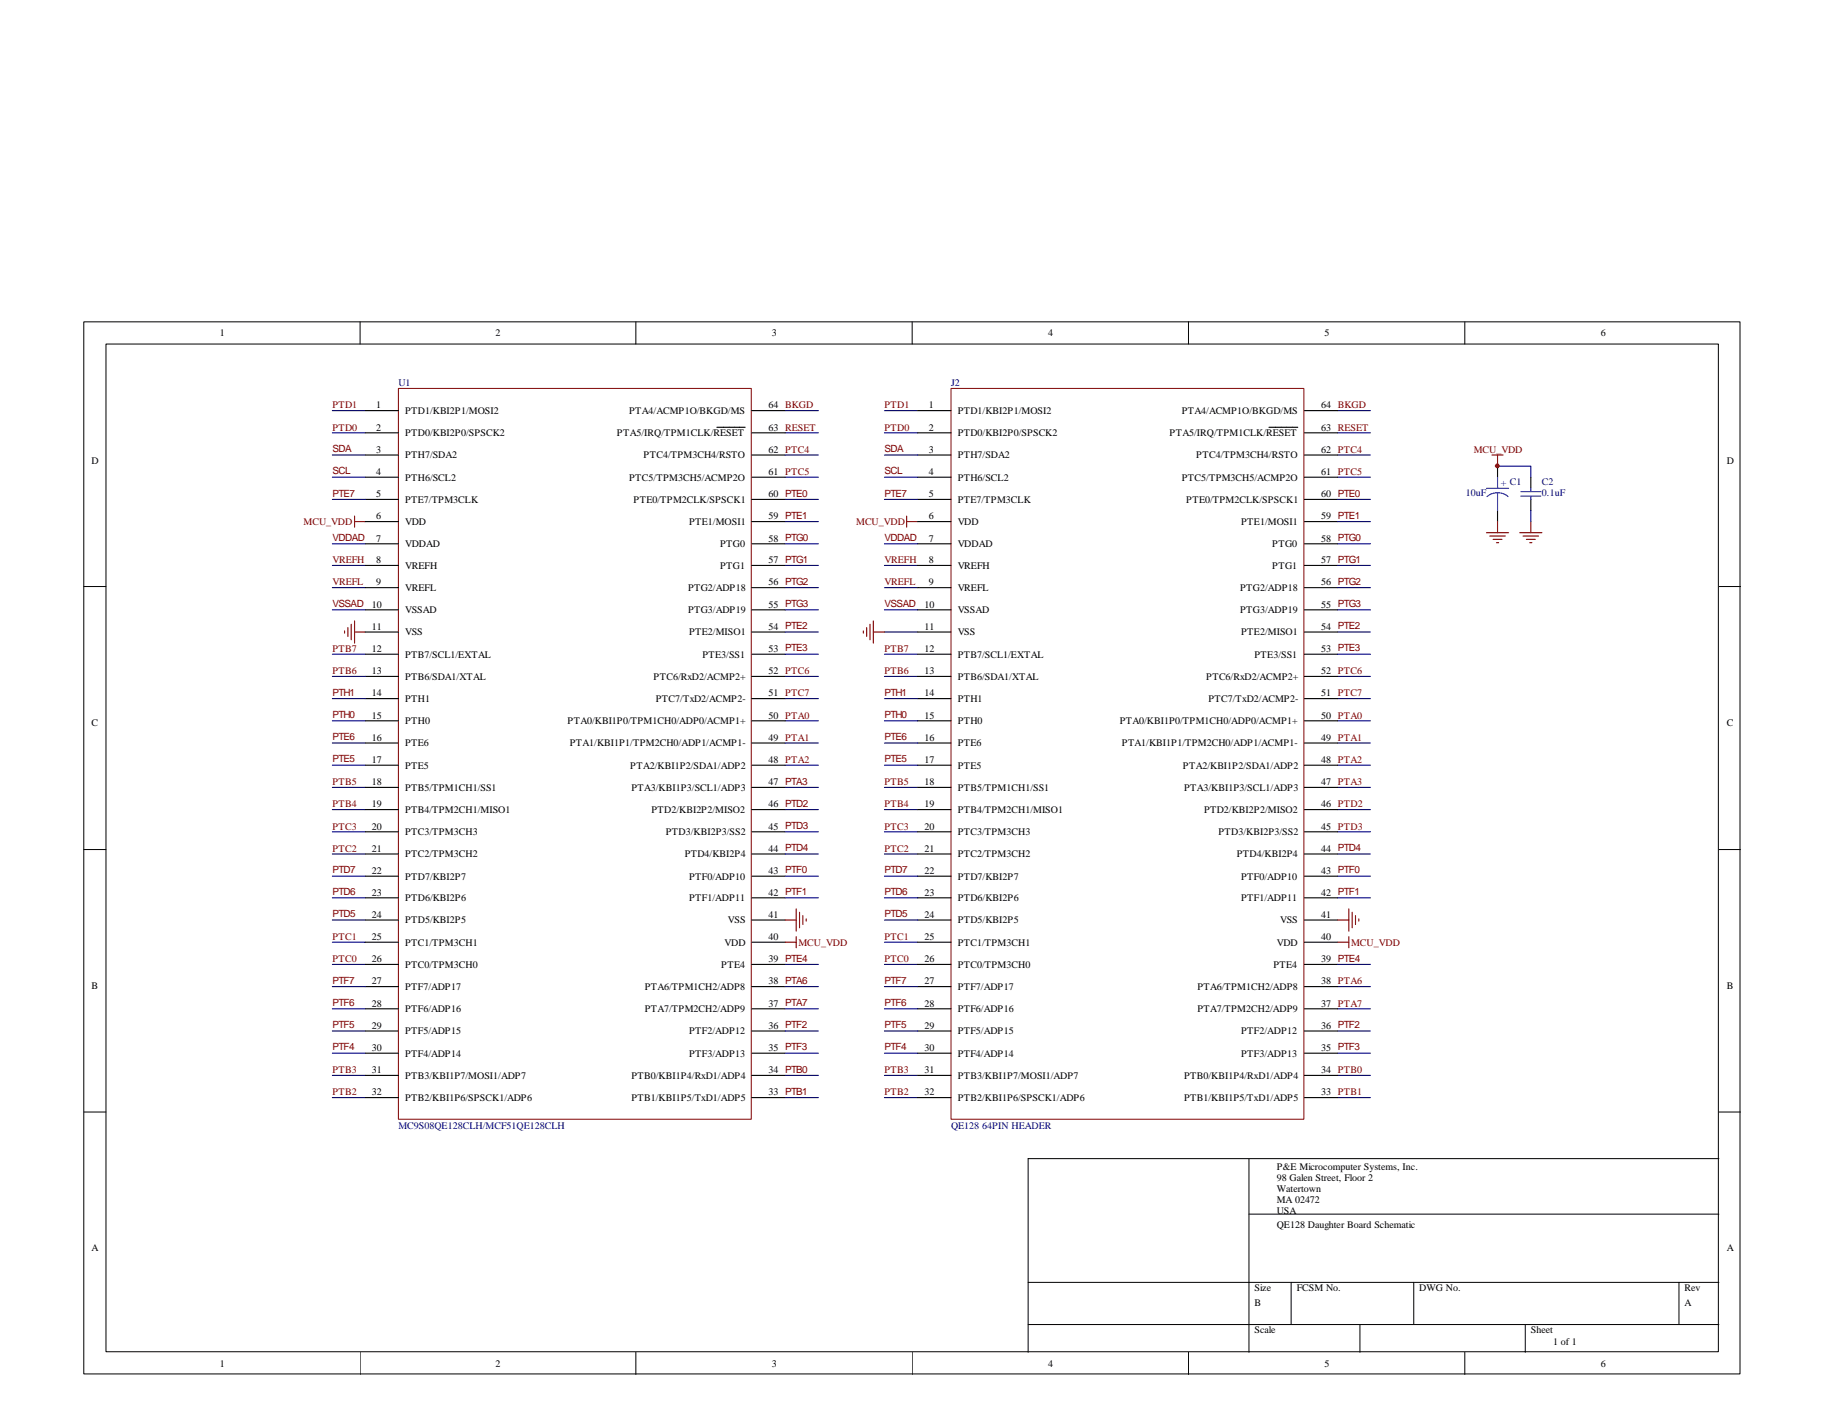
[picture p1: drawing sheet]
<svg xmlns="http://www.w3.org/2000/svg" width="279mm" height="216mm" viewBox="0 0 279 216" stroke-linecap="round" stroke-linejoin="round" font-family="sans-serif">
<defs><g id="words">
<g font-size="1.5">
<text x="33.5" y="51.3">1</text>
<text x="75.6" y="51.3">2</text>
<text x="117.8" y="51.3">3</text>
<text x="159.9" y="51.3">4</text>
<text x="202.1" y="51.3">5</text>
<text x="244.3" y="51.3">6</text>
<text x="57.4" y="62.3">1</text>
<text x="57.4" y="65.7">2</text>
<text x="61.8" y="63.2">PTD1/KBI2P1/MOSI2</text>
<text x="96" y="63.2">PTA4/ACMP1O/BKGD/MS</text>
<text x="117.3" y="65.7">63 RESET</text>
<text x="117.3" y="62.3">64 BKGD</text>
<text x="141.7" y="62.3">1</text>
<text x="141.7" y="65.7">2</text>
<text x="146.1" y="63.2">PTD1/KBI2P1/MOSI2</text>
<text x="180.3" y="63.2">PTA4/ACMP1O/BKGD/MS</text>
<text x="201.6" y="65.7">63 RESET</text>
<text x="201.6" y="62.3">64 BKGD</text>
<text x="14" y="70.8">D</text>
<text x="57.4" y="69.1">3</text>
<text x="61.8" y="66.5">PTD0/KBI2P0/SPSCK2</text>
<text x="61.8" y="69.9">PTH7/SDA2</text>
<text x="94.1" y="66.5">PTA5/IRQ/TPM1CLK/RESET</text>
<text x="98.2" y="69.9">PTC4/TPM3CH4/RSTO</text>
<text x="117.3" y="69.1">62 PTC4</text>
<text x="141.7" y="69.1">3</text>
<text x="146.1" y="66.5">PTD0/KBI2P0/SPSCK2</text>
<text x="146.1" y="69.9">PTH7/SDA2</text>
<text x="178.5" y="66.5">PTA5/IRQ/TPM1CLK/RESET</text>
<text x="182.5" y="69.9">PTC4/TPM3CH4/RSTO</text>
<text x="201.6" y="69.1">62 PTC4</text>
<text x="263.5" y="70.8">D</text>
<text x="57.4" y="72.5">4</text>
<text x="57.4" y="75.9">5</text>
<text x="61.8" y="73.3">PTH6/SCL2</text>
<text x="61.8" y="76.7">PTE7/TPM3CLK</text>
<text x="96" y="73.3">PTC5/TPM3CH5/ACMP2O</text>
<text x="96.7" y="76.7">PTE0/TPM2CLK/SPSCK1</text>
<text x="117.3" y="75.9">60 PTE0</text>
<text x="117.3" y="72.5">61 PTC5</text>
<text x="141.7" y="72.5">4</text>
<text x="141.7" y="75.9">5</text>
<text x="146.1" y="73.3">PTH6/SCL2</text>
<text x="146.1" y="76.7">PTE7/TPM3CLK</text>
<text x="180.3" y="73.3">PTC5/TPM3CH5/ACMP2O</text>
<text x="181" y="76.7">PTE0/TPM2CLK/SPSCK1</text>
<text x="201.6" y="75.9">60 PTE0</text>
<text x="201.6" y="72.5">61 PTC5</text>
<text x="57.4" y="79.2">6</text>
<text x="57.4" y="82.6">7</text>
<text x="61.8" y="80.1">VDD</text>
<text x="61.8" y="83.5">VDDAD</text>
<text x="105.2" y="80.1">PTE1/MOSI1</text>
<text x="109.9" y="83.5">PTG0</text>
<text x="117.3" y="82.6">58 PTG0</text>
<text x="117.3" y="79.2">59 PTE1</text>
<text x="141.7" y="79.2">6</text>
<text x="141.7" y="82.6">7</text>
<text x="146.1" y="80.1">VDD</text>
<text x="146.1" y="83.5">VDDAD</text>
<text x="189.4" y="80.1">PTE1/MOSI1</text>
<text x="194.1" y="83.5">PTG0</text>
<text x="201.6" y="82.6">58 PTG0</text>
<text x="201.6" y="79.2">59 PTE1</text>
<text x="57.4" y="85.9">8</text>
<text x="57.4" y="89.3">9</text>
<text x="61.8" y="86.8">VREFH</text>
<text x="109.9" y="86.8">PTG1</text>
<text x="117.3" y="89.3">56 PTG2</text>
<text x="117.3" y="85.9">57 PTG1</text>
<text x="141.7" y="85.9">8</text>
<text x="141.7" y="89.3">9</text>
<text x="146.1" y="86.8">VREFH</text>
<text x="194.1" y="86.8">PTG1</text>
<text x="201.6" y="89.3">56 PTG2</text>
<text x="201.6" y="85.9">57 PTG1</text>
<text x="56.7" y="92.7">10</text>
<text x="61.8" y="90.2">VREFL</text>
<text x="61.8" y="93.6">VSSAD</text>
<text x="105" y="93.6">PTG3/ADP19</text>
<text x="105" y="90.2">PTG2/ADP18</text>
<text x="117.3" y="92.7">55 PTG3</text>
<text x="141.1" y="92.7">10</text>
<text x="146.1" y="90.2">VREFL</text>
<text x="146.1" y="93.6">VSSAD</text>
<text x="189.2" y="93.6">PTG3/ADP19</text>
<text x="189.2" y="90.2">PTG2/ADP18</text>
<text x="201.6" y="92.7">55 PTG3</text>
<text x="56.7" y="96.1">11</text>
<text x="56.7" y="99.5">12</text>
<text x="61.8" y="96.9">VSS</text>
<text x="61.8" y="100.3">PTB7/SCL1/EXTAL</text>
<text x="105.2" y="96.9">PTE2/MISO1</text>
<text x="107.2" y="100.3">PTE3/SS1</text>
<text x="117.3" y="99.5">53 PTE3</text>
<text x="117.3" y="96.1">54 PTE2</text>
<text x="141.1" y="96.1">11</text>
<text x="141.1" y="99.5">12</text>
<text x="146.1" y="96.9">VSS</text>
<text x="146.1" y="100.3">PTB7/SCL1/EXTAL</text>
<text x="189.4" y="96.9">PTE2/MISO1</text>
<text x="191.4" y="100.3">PTE3/SS1</text>
<text x="201.6" y="99.5">53 PTE3</text>
<text x="201.6" y="96.1">54 PTE2</text>
<text x="56.7" y="102.9">13</text>
<text x="56.7" y="106.3">14</text>
<text x="61.8" y="103.7">PTB6/SDA1/XTAL</text>
<text x="61.8" y="107.1">PTH1</text>
<text x="99.7" y="103.7">PTC6/RxD2/ACMP2+</text>
<text x="100.1" y="107.1">PTC7/TxD2/ACMP2-</text>
<text x="117.3" y="106.3">51 PTC7</text>
<text x="117.3" y="102.9">52 PTC6</text>
<text x="141.1" y="102.9">13</text>
<text x="141.1" y="106.3">14</text>
<text x="146.1" y="103.7">PTB6/SDA1/XTAL</text>
<text x="146.1" y="107.1">PTH1</text>
<text x="184.1" y="103.7">PTC6/RxD2/ACMP2+</text>
<text x="184.4" y="107.1">PTC7/TxD2/ACMP2-</text>
<text x="201.6" y="106.3">51 PTC7</text>
<text x="201.6" y="102.9">52 PTC6</text>
<text x="14" y="110.8">C</text>
<text x="56.7" y="109.6">15</text>
<text x="56.7" y="113">16</text>
<text x="61.8" y="110.5">PTH0</text>
<text x="61.8" y="113.9">PTE6</text>
<text x="86.6" y="110.5">PTA0/KBI1P0/TPM1CH0/ADP0/ACMP1+</text>
<text x="87" y="113.9">PTA1/KBI1P1/TPM2CH0/ADP1/ACMP1-</text>
<text x="117.3" y="113">49 PTA1</text>
<text x="117.3" y="109.6">50 PTA0</text>
<text x="141.1" y="109.6">15</text>
<text x="141.1" y="113">16</text>
<text x="146.1" y="110.5">PTH0</text>
<text x="146.1" y="113.9">PTE6</text>
<text x="170.9" y="110.5">PTA0/KBI1P0/TPM1CH0/ADP0/ACMP1+</text>
<text x="171.2" y="113.9">PTA1/KBI1P1/TPM2CH0/ADP1/ACMP1-</text>
<text x="201.6" y="113">49 PTA1</text>
<text x="201.6" y="109.6">50 PTA0</text>
<text x="263.5" y="110.8">C</text>
<text x="56.7" y="116.4">17</text>
<text x="56.7" y="119.8">18</text>
<text x="61.8" y="117.3">PTE5</text>
<text x="96.2" y="117.3">PTA2/KBI1P2/SDA1/ADP2</text>
<text x="117.3" y="119.8">47 PTA3</text>
<text x="117.3" y="116.4">48 PTA2</text>
<text x="141.1" y="116.4">17</text>
<text x="141.1" y="119.8">18</text>
<text x="146.1" y="117.3">PTE5</text>
<text x="180.5" y="117.3">PTA2/KBI1P2/SDA1/ADP2</text>
<text x="201.6" y="119.8">47 PTA3</text>
<text x="201.6" y="116.4">48 PTA2</text>
<text x="56.7" y="123.2">19</text>
<text x="61.8" y="120.6">PTB5/TPM1CH1/SS1</text>
<text x="61.8" y="124">PTB4/TPM2CH1/MISO1</text>
<text x="96.4" y="120.6">PTA3/KBI1P3/SCL1/ADP3</text>
<text x="99.4" y="124">PTD2/KBI2P2/MISO2</text>
<text x="117.3" y="123.2">46 PTD2</text>
<text x="141.1" y="123.2">19</text>
<text x="146.1" y="120.6">PTB5/TPM1CH1/SS1</text>
<text x="146.1" y="124">PTB4/TPM2CH1/MISO1</text>
<text x="180.7" y="120.6">PTA3/KBI1P3/SCL1/ADP3</text>
<text x="183.7" y="124">PTD2/KBI2P2/MISO2</text>
<text x="201.6" y="123.2">46 PTD2</text>
<text x="56.7" y="126.6">20</text>
<text x="56.7" y="130">21</text>
<text x="61.8" y="127.4">PTC3/TPM3CH3</text>
<text x="61.8" y="130.8">PTC2/TPM3CH2</text>
<text x="101.6" y="127.4">PTD3/KBI2P3/SS2</text>
<text x="104.5" y="130.8">PTD4/KBI2P4</text>
<text x="117.3" y="130">44 PTD4</text>
<text x="117.3" y="126.6">45 PTD3</text>
<text x="141.1" y="126.6">20</text>
<text x="141.1" y="130">21</text>
<text x="146.1" y="127.4">PTC3/TPM3CH3</text>
<text x="146.1" y="130.8">PTC2/TPM3CH2</text>
<text x="185.9" y="127.4">PTD3/KBI2P3/SS2</text>
<text x="188.7" y="130.8">PTD4/KBI2P4</text>
<text x="201.6" y="130">44 PTD4</text>
<text x="201.6" y="126.6">45 PTD3</text>
<text x="56.7" y="133.3">22</text>
<text x="56.7" y="136.7">23</text>
<text x="61.8" y="134.2">PTD7/KBI2P7</text>
<text x="61.8" y="137.5">PTD6/KBI2P6</text>
<text x="105.2" y="137.5">PTF1/ADP11</text>
<text x="105.2" y="134.2">PTF0/ADP10</text>
<text x="117.3" y="136.7">42 PTF1</text>
<text x="117.3" y="133.3">43 PTF0</text>
<text x="141.1" y="133.3">22</text>
<text x="141.1" y="136.7">23</text>
<text x="146.1" y="134.2">PTD7/KBI2P7</text>
<text x="146.1" y="137.5">PTD6/KBI2P6</text>
<text x="189.4" y="137.5">PTF1/ADP11</text>
<text x="189.4" y="134.2">PTF0/ADP10</text>
<text x="201.6" y="136.7">42 PTF1</text>
<text x="201.6" y="133.3">43 PTF0</text>
<text x="56.7" y="140">24</text>
<text x="56.7" y="143.4">25</text>
<text x="61.8" y="140.9">PTD5/KBI2P5</text>
<text x="111.1" y="140.9">VSS</text>
<text x="117.3" y="143.4">40</text>
<text x="117.3" y="140">41</text>
<text x="141.1" y="140">24</text>
<text x="141.1" y="143.4">25</text>
<text x="146.1" y="140.9">PTD5/KBI2P5</text>
<text x="195.3" y="140.9">VSS</text>
<text x="201.6" y="143.4">40</text>
<text x="201.6" y="140">41</text>
<text x="56.7" y="146.8">26</text>
<text x="61.8" y="144.3">PTC1/TPM3CH1</text>
<text x="61.8" y="147.7">PTC0/TPM3CH0</text>
<text x="110.1" y="147.7">PTE4</text>
<text x="110.6" y="144.3">VDD</text>
<text x="117.3" y="146.8">39 PTE4</text>
<text x="141.1" y="146.8">26</text>
<text x="146.1" y="144.3">PTC1/TPM3CH1</text>
<text x="146.1" y="147.7">PTC0/TPM3CH0</text>
<text x="194.3" y="147.7">PTE4</text>
<text x="194.8" y="144.3">VDD</text>
<text x="201.6" y="146.8">39 PTE4</text>
<text x="14" y="150.9">B</text>
<text x="56.7" y="150.2">27</text>
<text x="56.7" y="153.6">28</text>
<text x="61.8" y="151">PTF7/ADP17</text>
<text x="61.8" y="154.4">PTF6/ADP16</text>
<text x="98.4" y="154.4">PTA7/TPM2CH2/ADP9</text>
<text x="98.4" y="151">PTA6/TPM1CH2/ADP8</text>
<text x="117.3" y="153.6">37 PTA7</text>
<text x="117.3" y="150.2">38 PTA6</text>
<text x="141.1" y="150.2">27</text>
<text x="141.1" y="153.6">28</text>
<text x="146.1" y="151">PTF7/ADP17</text>
<text x="146.1" y="154.4">PTF6/ADP16</text>
<text x="182.7" y="154.4">PTA7/TPM2CH2/ADP9</text>
<text x="182.7" y="151">PTA6/TPM1CH2/ADP8</text>
<text x="201.6" y="153.6">37 PTA7</text>
<text x="201.6" y="150.2">38 PTA6</text>
<text x="263.5" y="150.9">B</text>
<text x="56.7" y="157">29</text>
<text x="56.7" y="160.4">30</text>
<text x="61.8" y="157.8">PTF5/ADP15</text>
<text x="61.8" y="161.2">PTF4/ADP14</text>
<text x="105.2" y="161.2">PTF3/ADP13</text>
<text x="105.2" y="157.8">PTF2/ADP12</text>
<text x="117.3" y="160.4">35 PTF3</text>
<text x="117.3" y="157">36 PTF2</text>
<text x="141.1" y="157">29</text>
<text x="141.1" y="160.4">30</text>
<text x="146.1" y="157.8">PTF5/ADP15</text>
<text x="146.1" y="161.2">PTF4/ADP14</text>
<text x="189.4" y="161.2">PTF3/ADP13</text>
<text x="189.4" y="157.8">PTF2/ADP12</text>
<text x="201.6" y="160.4">35 PTF3</text>
<text x="201.6" y="157">36 PTF2</text>
<text x="56.7" y="163.7">31</text>
<text x="56.7" y="167.1">32</text>
<text x="61.8" y="164.6">PTB3/KBI1P7/MOSI1/ADP7</text>
<text x="61.8" y="168">PTB2/KBI1P6/SPSCK1/ADP6</text>
<text x="96.4" y="168">PTB1/KBI1P5/TxD1/ADP5</text>
<text x="96.4" y="164.6">PTB0/KBI1P4/RxD1/ADP4</text>
<text x="117.3" y="167.1">33 PTB1</text>
<text x="117.3" y="163.7">34 PTB0</text>
<text x="141.1" y="163.7">31</text>
<text x="141.1" y="167.1">32</text>
<text x="146.1" y="164.6">PTB3/KBI1P7/MOSI1/ADP7</text>
<text x="146.1" y="168">PTB2/KBI1P6/SPSCK1/ADP6</text>
<text x="180.7" y="168">PTB1/KBI1P5/TxD1/ADP5</text>
<text x="180.7" y="164.6">PTB0/KBI1P4/RxD1/ADP4</text>
<text x="201.6" y="167.1">33 PTB1</text>
<text x="201.6" y="163.7">34 PTB0</text>
<text x="194.8" y="178.5">P&amp;E Microcomputer Systems, Inc.</text>
<text x="194.8" y="180.2">98 Galen Street, Floor 2</text>
<text x="194.8" y="181.9">Watertown</text>
<text x="194.8" y="183.6">MA 02472</text>
<text x="194.8" y="185.3">USA</text>
<text x="14" y="190.9">A</text>
<text x="194.8" y="187.4">QE128 Daughter Board Schematic</text>
<text x="263.5" y="190.9">A</text>
<text x="191.4" y="197">Size</text>
<text x="197.9" y="197">FCSM No.</text>
<text x="216.6" y="197">DWG No.</text>
<text x="257" y="197">Rev</text>
<text x="191.4" y="203.5">Scale</text>
<text x="191.4" y="199.2">B</text>
<text x="233.6" y="203.5">Sheet</text>
<text x="257" y="199.2">A</text>
<text x="33.5" y="208.5">1</text>
<text x="75.6" y="208.5">2</text>
<text x="117.8" y="208.5">3</text>
<text x="159.9" y="208.5">4</text>
<text x="202.1" y="208.5">5</text>
<text x="237" y="205.1">1 of 1</text>
<text x="244.3" y="208.5">6</text>
</g>
<g font-size="1.5" fill="#000080">
<text x="60.8" y="58.9">U1</text>
<text x="145.1" y="58.9">J2</text>
<text x="223.7" y="75.7">10uF</text>
<text x="229" y="74.2">+ C1</text>
<text x="235.3" y="75.7">0.1uF</text>
<text x="60.8" y="172.2">MC9S08QE128CLH/MCF51QE128CLH</text>
<text x="145.1" y="172.2">QE128 64PIN HEADER</text>
</g>
<g font-size="1.5" fill="#800000">
<text x="50.7" y="65.7">PTD0</text>
<text x="50.7" y="62.3">PTD1</text>
<text x="135" y="65.7">PTD0</text>
<text x="135" y="62.3">PTD1</text>
<text x="50.7" y="69">SDA</text>
<text x="135" y="69">SDA</text>
<text x="224.9" y="69.1">MCU_VDD</text>
<text x="50.7" y="72.4">SCL</text>
<text x="50.7" y="75.8">PTE7</text>
<text x="135" y="72.4">SCL</text>
<text x="135" y="75.8">PTE7</text>
<text x="46.3" y="80.1">MCU_VDD</text>
<text x="50.7" y="82.5">VDDAD</text>
<text x="130.6" y="80.1">MCU_VDD</text>
<text x="135" y="82.5">VDDAD</text>
<text x="50.7" y="85.9">VREFH</text>
<text x="50.7" y="89.3">VREFL</text>
<text x="135" y="85.9">VREFH</text>
<text x="135" y="89.3">VREFL</text>
<text x="50.7" y="92.6">VSSAD</text>
<text x="135" y="92.6">VSSAD</text>
<text x="50.7" y="99.5">PTB7</text>
<text x="135" y="99.5">PTB7</text>
<text x="50.7" y="106.2">PTH1</text>
<text x="50.7" y="102.9">PTB6</text>
<text x="135" y="102.9">PTB6</text>
<text x="135" y="106.2">PTH1</text>
<text x="50.7" y="109.6">PTH0</text>
<text x="50.7" y="112.9">PTE6</text>
<text x="135" y="109.6">PTH0</text>
<text x="135" y="112.9">PTE6</text>
<text x="50.7" y="116.3">PTE5</text>
<text x="50.7" y="119.8">PTB5</text>
<text x="135" y="119.8">PTB5</text>
<text x="135" y="116.3">PTE5</text>
<text x="50.7" y="123.2">PTB4</text>
<text x="135" y="123.2">PTB4</text>
<text x="50.7" y="130">PTC2</text>
<text x="50.7" y="126.6">PTC3</text>
<text x="135" y="130">PTC2</text>
<text x="135" y="126.6">PTC3</text>
<text x="50.7" y="133.3">PTD7</text>
<text x="50.7" y="136.6">PTD6</text>
<text x="135" y="136.6">PTD6</text>
<text x="135" y="133.3">PTD7</text>
<text x="50.7" y="140">PTD5</text>
<text x="50.7" y="143.4">PTC1</text>
<text x="135" y="143.4">PTC1</text>
<text x="135" y="140">PTD5</text>
<text x="50.7" y="146.8">PTC0</text>
<text x="121.8" y="144.3">MCU_VDD</text>
<text x="135" y="146.8">PTC0</text>
<text x="206.2" y="144.3">MCU_VDD</text>
<text x="50.7" y="150.1">PTF7</text>
<text x="50.7" y="153.5">PTF6</text>
<text x="135" y="153.5">PTF6</text>
<text x="135" y="150.1">PTF7</text>
<text x="50.7" y="160.3">PTF4</text>
<text x="50.7" y="156.9">PTF5</text>
<text x="135" y="160.3">PTF4</text>
<text x="135" y="156.9">PTF5</text>
<text x="50.7" y="167.1">PTB2</text>
<text x="50.7" y="163.7">PTB3</text>
<text x="135" y="167.1">PTB2</text>
<text x="135" y="163.7">PTB3</text>
</g>
<text font-size="1.5" fill="#11037f" x="235.3" y="74">C2</text>
</g></defs>
<g fill="none" stroke="#000" stroke-width=".15">
<path d="M12.8 49.1h252.7v160.5h-252.7zM16.2 52.5h246v153.7h-246zM54.9 49.1v3.4M97 49.1v3.4M139.2 49.1v3.4M181.4 49.1v3.4M223.5 49.1v3.4M12.8 89.5h3.4M262.3 89.5h3.3M12.8 129.6h3.4M262.3 129.6h3.3M12.8 169.7h3.4"/>
<path d="M190.6 176.8v29.5M262.3 169.7h3.3M262.3 176.8h-105.4v29.5M156.9 195.7h105.4M190.6 185.3h71.7M197 195.7v6.4M215.7 195.7v6.4M256.2 195.7v6.4M54.9 206.3v3.4M97 206.3v3.4M139.2 206.3v3.4M156.9 202.1h105.4"/>
<path d="M181.4 206.3v3.4M207.5 202.1v4.2M223.5 206.3v3.4M232.7 202.1v4.2"/>
</g>
<g fill="none" stroke="#000080" stroke-width=".17">
<path d="M50.7 66h5M50.7 62.7h5M119.8 66h5.1M119.8 62.7h5.1M119.8 72.8h5.1M119.8 69.4h5.1M135 66h5M135 62.7h5M204.1 66h5M204.1 62.7h5M204.1 72.8h5M204.1 69.4h5"/>
<path d="M50.7 86.3h5M50.7 89.7h5M135 86.3h5M135 89.7h5M135 99.8h5M135 96.4h5M119.8 116.8h5.1M119.8 113.4h5.1M119.8 110h5.1M119.8 106.6h5.1M119.8 103.2h5.1M135 103.2h5"/>
<path d="M204.1 116.8h5M204.1 113.4h5M204.1 110h5M204.1 106.6h5M204.1 103.2h5M50.7 120.1h5M50.7 123.5h5M50.7 126.9h5M50.7 130.3h5M135 120.1h5M135 123.5h5M135 126.9h5"/>
<path d="M135 130.3h5M204.1 120.1h5M204.1 123.5h5M204.1 126.9h5M50.7 143.8h5M50.7 147.2h5M135 143.8h5M135 147.2h5M204.1 153.9h5M204.1 150.5h5M50.7 164.1h5M50.7 167.5h5"/>
<path d="M135 164.1h5M135 167.5h5M204.1 164.1h5M204.1 167.5h5"/>
</g>
<g fill="none" stroke="#800000" stroke-width=".17">
<path d="M54.1 78.7v1.7M54.1 79.6h1.6M138.3 79.6h1.7M138.3 78.7v1.7M52.6 96.3v.3M53.1 95.8v1.3M53.6 95.2v2.4M54.1 94.7v3.4M54.1 96.4h1.6M131.7 96.3v.3M132.2 95.8v1.3M132.8 95.2v2.4"/>
<path d="M133.3 96.4h1.7M133.3 94.7v3.4"/>
</g>
<path d="M60.9 59.4h53.7v111.4h-53.7z" fill="#fff"/>
<path d="M60.8 59.3h53.8v111.5h-53.8z" fill="none" stroke="#800000" stroke-width=".15"/>
<g fill="none" stroke="#000" stroke-width=".17">
<path d="M55.7 62.7h5.1M55.7 66h5.1M55.7 69.4h5.1M55.7 72.8h5.1M55.7 76.2h5.1M55.7 79.6h5.1M109.4 65.2h4.3M114.7 62.7h5.1M114.7 66h5.1M114.7 69.4h5.1M114.7 72.8h5.1M114.7 76.2h5.1"/>
<path d="M114.7 79.6h5.1M55.7 83h5.1M55.7 86.3h5.1M55.7 89.7h5.1M55.7 93h5.1M55.7 96.4h5.1M55.7 99.8h5.1M114.7 83h5.1M114.7 86.3h5.1M114.7 89.7h5.1M114.7 93h5.1M114.7 96.4h5.1"/>
<path d="M114.7 99.8h5.1M55.7 103.2h5.1M55.7 106.6h5.1M55.7 110h5.1M55.7 113.4h5.1M55.7 116.8h5.1M114.7 103.2h5.1M114.7 106.6h5.1M114.7 110h5.1M114.7 113.4h5.1M114.7 116.8h5.1M55.7 120.1h5.1"/>
<path d="M55.7 123.5h5.1M55.7 126.9h5.1M55.7 130.3h5.1M55.7 133.7h5.1M55.7 137h5.1M114.7 120.1h5.1M114.7 123.5h5.1M114.7 126.9h5.1M114.7 130.3h5.1M114.7 133.7h5.1M114.7 137h5.1M55.7 140.4h5.1"/>
<path d="M55.7 143.8h5.1M55.7 147.2h5.1M55.7 150.5h5.1M55.7 153.9h5.1M55.7 157.3h5.1M114.7 140.4h5.1M114.7 143.8h5.1M114.7 147.2h5.1M114.7 150.5h5.1M114.7 153.9h5.1M114.7 157.3h5.1M55.7 160.7h5.1"/>
<path d="M55.7 164.1h5.1M55.7 167.5h5.1M114.7 160.7h5.1M114.7 164.1h5.1M114.7 167.5h5.1"/>
</g>
<path d="M50.7 76.2h5M50.7 113.4h5" fill="none" stroke="#000080" stroke-width=".17"/>
<path d="M145.2 59.4h53.8v111.4h-53.8z" fill="#fff"/>
<path d="M145.1 59.3h53.9v111.5h-53.9z" fill="none" stroke="#800000" stroke-width=".15"/>
<g fill="none" stroke="#000" stroke-width=".17">
<path d="M140 62.7h5.1M140 66h5.1M140 69.4h5.1M140 72.8h5.1M140 76.2h5.1M140 79.6h5.1M193.6 65.2h4.4M199.1 62.7h5M199.1 66h5M199.1 69.4h5M199.1 72.8h5M199.1 76.2h5"/>
<path d="M199.1 79.6h5M228.5 71.1v1.7M228.5 77.9v1.7M233.6 72.8v1.7M233.6 76.2v1.7M140 83h5.1M140 86.3h5.1M140 89.7h5.1M140 93h5.1M140 96.4h5.1M140 99.8h5.1M199.1 83h5"/>
<path d="M199.1 86.3h5M199.1 89.7h5M199.1 93h5M199.1 96.4h5M199.1 99.8h5M140 103.2h5.1M140 106.6h5.1M140 110h5.1M140 113.4h5.1M140 116.8h5.1M199.1 103.2h5M199.1 106.6h5"/>
<path d="M199.1 110h5M199.1 113.4h5M199.1 116.8h5M140 120.1h5.1M140 123.5h5.1M140 126.9h5.1M140 130.3h5.1M140 133.7h5.1M140 137h5.1M199.1 120.1h5M199.1 123.5h5M199.1 126.9h5"/>
<path d="M199.1 130.3h5M199.1 133.7h5M199.1 137h5M140 140.4h5.1M140 143.8h5.1M140 147.2h5.1M140 150.5h5.1M140 153.9h5.1M140 157.3h5.1M199.1 140.4h5M199.1 143.8h5M199.1 147.2h5"/>
<path d="M199.1 150.5h5M199.1 153.9h5M199.1 157.3h5M140 160.7h5.1M140 164.1h5.1M140 167.5h5.1M199.1 160.7h5M199.1 164.1h5M199.1 167.5h5"/>
</g>
<g fill="none" stroke="#800000" stroke-width=".17">
<path d="M227.7 69.4h1.7M228.5 69.4v1.7M228.5 79.6v1.7M233.6 79.6v1.7M226.8 81.3h3.4M227.3 81.8h2.4M227.8 82.3h1.4M228.3 82.8h.4M231.9 81.3h3.4M232.4 81.8h2.4M232.9 82.3h1.4M233.4 82.8h.4"/>
<path d="M121.5 138.7v3.4M122 139.2v2.4M122.5 139.7v1.4M205.8 138.7v3.4M206.3 139.2v2.4M206.8 139.7v1.4M119.8 140.4h1.7M119.8 143.8h1.7M121.5 142.9v1.7M123 140.2v.3M204.1 140.4h1.7M204.1 143.8h1.7"/>
<path d="M205.8 142.9v1.7M207.3 140.2v.3"/>
</g>
<g fill="none" stroke="#000080" stroke-width=".17">
<path d="M50.7 72.8h5M50.7 69.4h5M119.8 76.2h5.1M119.8 79.6h5.1M135 76.2h5M135 72.8h5M135 69.4h5M204.1 76.2h5M204.1 79.6h5M228.5 71.1h5.1v1.7M233.6 77.9v1.7M50.7 83h5"/>
<path d="M50.7 93h5M50.7 99.8h5M119.8 83h5.1M119.8 86.3h5.1M119.8 89.7h5.1M119.8 93h5.1M119.8 96.4h5.1M119.8 99.8h5.1M135 83h5M135 93h5M204.1 83h5M204.1 86.3h5"/>
<path d="M204.1 89.7h5M204.1 93h5M204.1 96.4h5M204.1 99.8h5M50.7 110h5M50.7 106.6h5M50.7 116.8h5M50.7 103.2h5M135 110h5M135 106.6h5M135 113.4h5M135 116.8h5"/>
<path d="M50.7 133.7h5M50.7 137h5M119.8 120.1h5.1M119.8 123.5h5.1M119.8 126.9h5.1M119.8 130.3h5.1M119.8 133.7h5.1M119.8 137h5.1M135 133.7h5M135 137h5M204.1 130.3h5M204.1 133.7h5"/>
<path d="M204.1 137h5M50.7 150.5h5M50.7 153.9h5M50.7 157.3h5M50.7 140.4h5M119.8 147.2h5.1M119.8 150.5h5.1M119.8 153.9h5.1M119.8 157.3h5.1M135 150.5h5M135 153.9h5M135 157.3h5"/>
<path d="M135 140.4h5M204.1 147.2h5M204.1 157.3h5M50.7 160.7h5M119.8 160.7h5.1M119.8 164.1h5.1M119.8 167.5h5.1M135 160.7h5M204.1 160.7h5"/>
</g>
<path d="M226.8 74.5h3.4M228.5 75.2h.4a2.1 2.1 0 0 1 1.2 .6M228.5 75.2l-1 .2-.6 .4M228.5 72.8v1.7M228.5 75.2v2.7M232.1 75.7h3M232.1 75h3M233.6 74.5v.5M233.6 75.7v.5" fill="none" stroke="#00f" stroke-width=".17"/>
<circle cx="228.5" cy="71.1" r=".29" fill="#800000" stroke="#800000" stroke-width=".15"/>
<use href="#words"/>
</svg>
